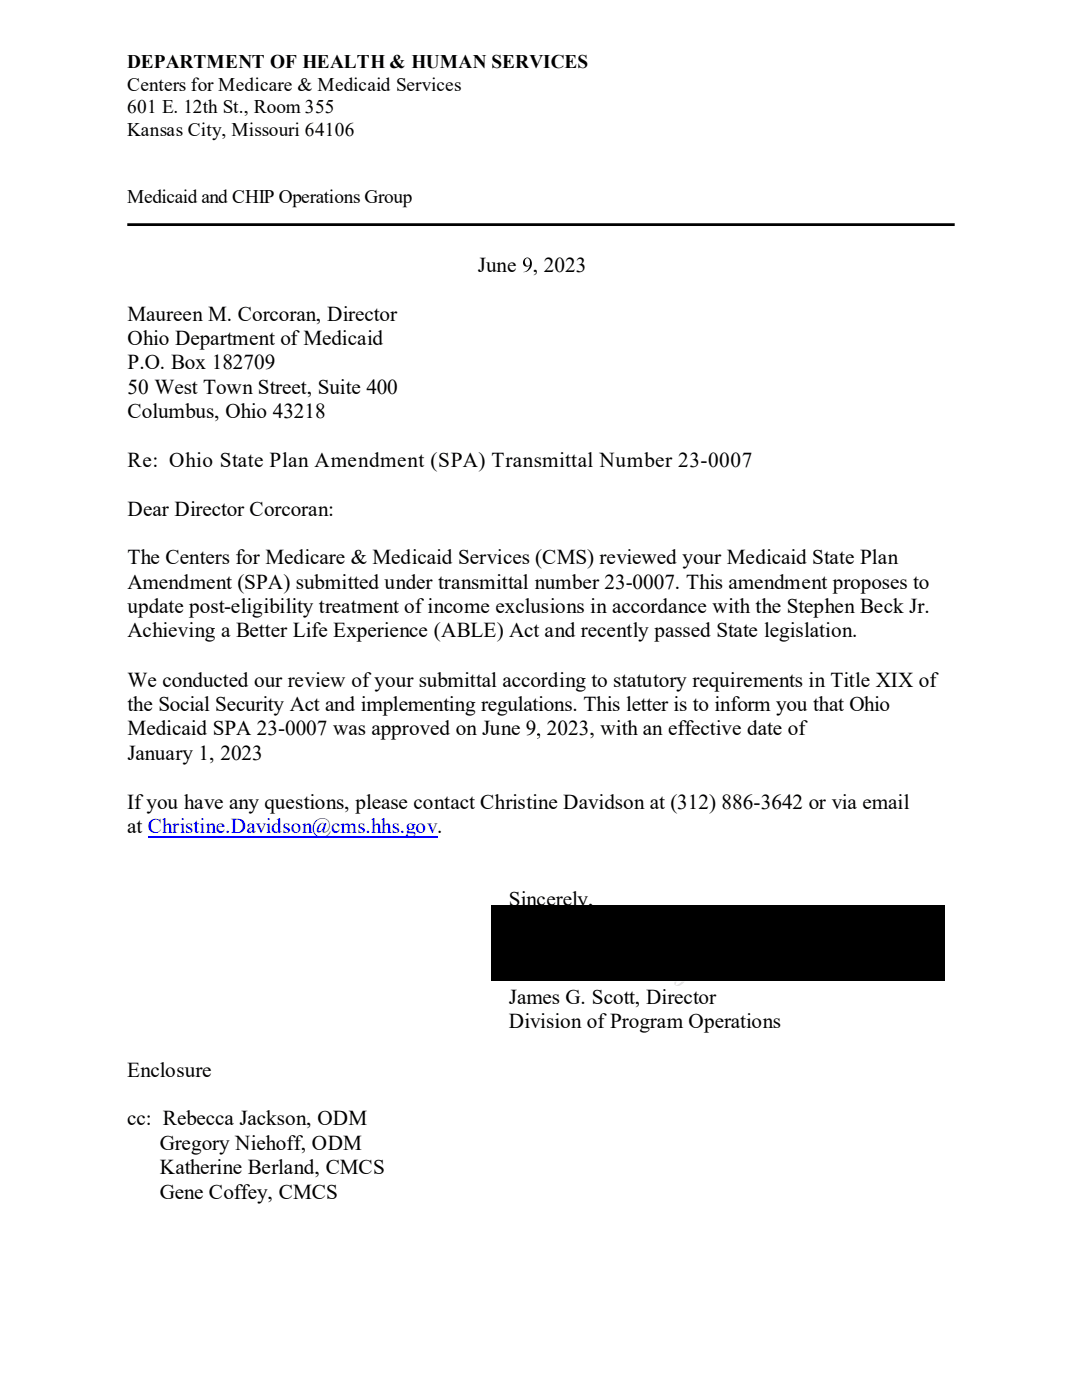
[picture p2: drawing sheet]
<svg xmlns="http://www.w3.org/2000/svg" width="216mm" height="279mm" viewBox="0 0 216 279" stroke-linecap="round" stroke-linejoin="round" font-family="sans-serif">
<defs><g id="words">
<g font-size="4.2">
<text x="95.3" y="54.3">June</text>
<text x="106.3" y="54.3">, 2023</text>
<text x="25.4" y="64">Maureen M. Corcoran, Director</text>
<text x="25.4" y="68.8">Ohio Department of Medicaid</text>
<text x="25.4" y="73.7">P.O. Box 182709</text>
<text x="25.4" y="78.6">50 West Town Street, Suite 400</text>
<text x="25.4" y="83.4">Columbus, Ohio 43218</text>
<text x="25.4" y="93.2">Re: Ohio State Plan Amendment (SPA) Transmittal Number 23-0007</text>
<text x="25.4" y="102.9">Dear Director Corcoran:</text>
<text x="25.4" y="112.7">The Centers for Medicare &amp; Medicaid Services (CMS) reviewed your Medicaid State Plan</text>
<text x="25.4" y="117.5">Amendment (SPA) submitted under transmittal number 23-0007. This amendment proposes to</text>
<text x="25.4" y="122.3">update post-eligibility treatment of income exclusions in accordance with the Stephen Beck Jr.</text>
<text x="25.4" y="127.2">Achieving a Better Life Experience (ABLE) Act and recently passed State legislation.</text>
<text x="25.4" y="137">We conducted our review of your submittal according to statutory requirements in Title XIX of</text>
<text x="25.4" y="141.9">the Social Security Act and implementing regulations. This letter is to inform you that Ohio</text>
<text x="25.4" y="146.7">Medicaid SPA 23-0007 was approved on June 9</text>
<text x="109.1" y="146.8">2023, with an effective date of</text>
<text x="25.4" y="151.6">January 1, 2023</text>
<text x="25.4" y="161.4">If you have any questions, please contact Christine Davidson at (312) 886-3642 or via email</text>
<text x="25.4" y="166.2">at Christine.Davidson@cms.hhs.gov.</text>
<text x="101.6" y="180.8">Sincerely,</text>
<text x="101.6" y="200.3">James G. Scott, Director</text>
<text x="101.6" y="205.2">Division of Program Operations</text>
<text x="25.4" y="214.9">Enclosure</text>
<text x="25.4" y="224.6">cc: Rebecca Jackson, ODM</text>
<text x="31.9" y="229.4">Gregory Niehoff, ODM</text>
<text x="31.9" y="234.3">Katherine Berland, CMCS</text>
<text x="31.9" y="239.3">Gene Coffey, CMCS</text>
</g>
<g font-size="3.8">
<text x="25.4" y="13.6">DEPARTMENT OF HEALTH &amp; HUMAN SERVICES</text>
<text x="25.4" y="18.2">Centers for Medicare &amp; Medicaid Services</text>
<text x="25.4" y="22.6">601 E. 12th St., Room 355</text>
<text x="25.4" y="27.1">Kansas City, Missouri 64106</text>
<text x="25.4" y="40.4">Medicaid and CHIP Operations Group</text>
<text x="104.3" y="54.4">9</text>
</g>
</g></defs>
<path d="M25.4 44.8h165.1" fill="none" stroke="#000" stroke-width=".55"/>
<path d="M107.2 146.4a.49 .49 0 0 1 .6 .4 .49 .49 0 0 1-.4 .6h-.3a.45 .45 0 0 0 .5-.6 .25 .25 0 0 1-.4 0 .25 .25 0 0 1 0-.4z" fill="#000"/>
<path d="M29.6 167h57.7" fill="none" stroke="#00f" stroke-width=".3"/>
<path d="M134.6 195.9h.4l-.2 .7 .6-.2 .6-.5h.7a1.46 1.46 0 0 1-2.1 .7z" fill="#ffd9d9"/>
<path d="M98.1 180.7h90.4v15h-90.4z" fill="#000"/>
<use href="#words"/>
</svg>
